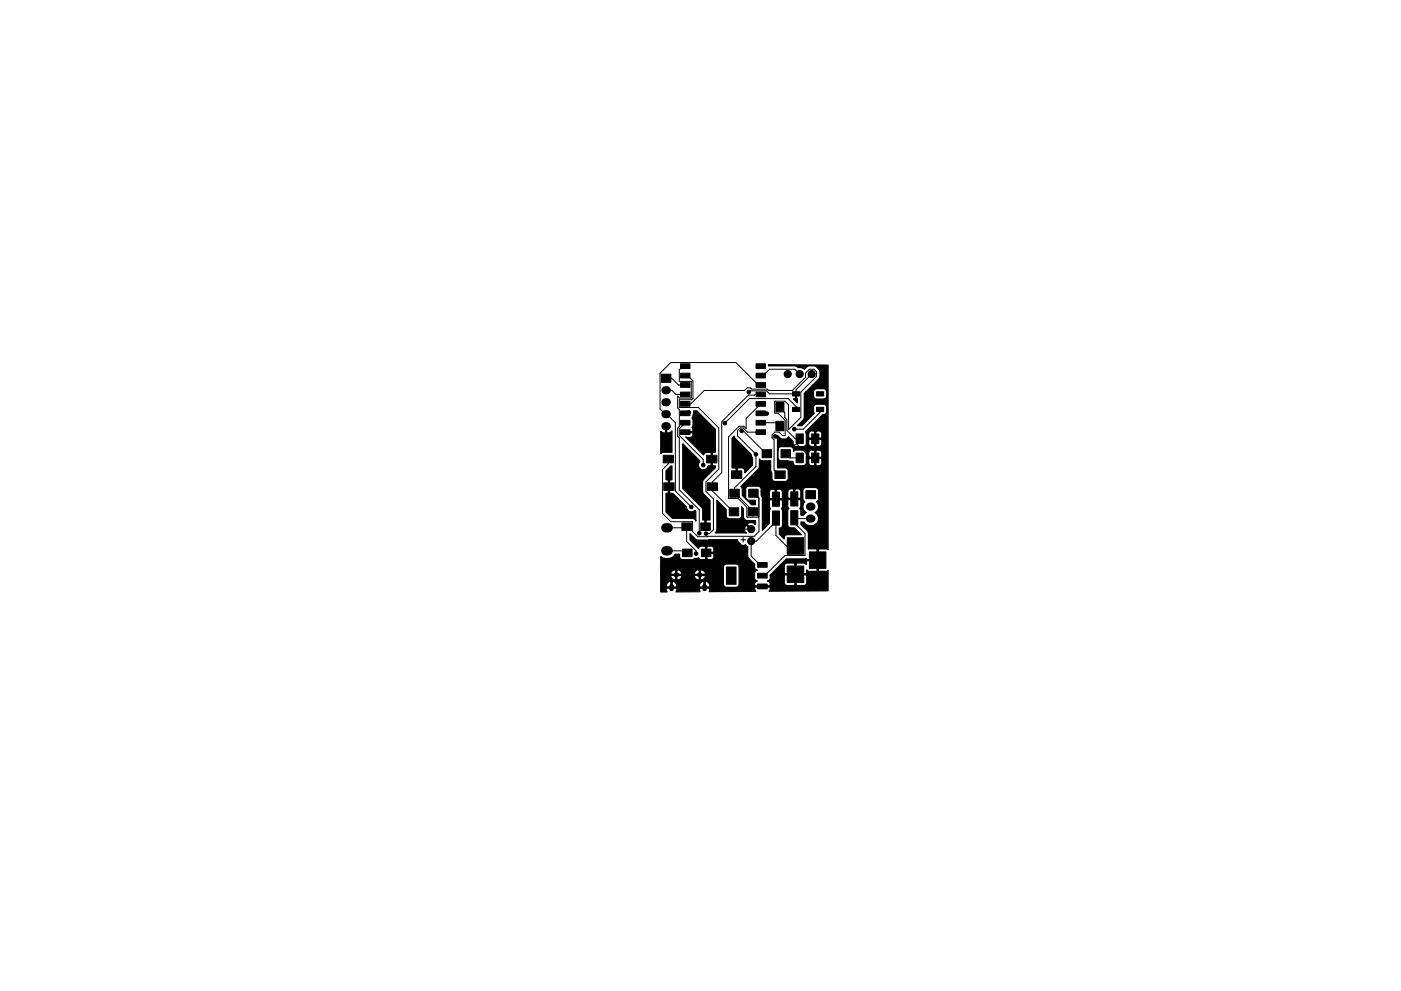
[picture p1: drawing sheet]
<svg xmlns="http://www.w3.org/2000/svg" width="297mm" height="210mm" viewBox="0 0 297 210" stroke-linecap="round" stroke-linejoin="round" font-family="sans-serif">
<g fill="none" stroke="#000" stroke-width=".21">
<path d="M145.3 79.7h.5l1.1 1.1v3.7l-.2 .3h-2.7v1.6l4.1 .1 4.3 4.3v8.7l-2.7 2.7v2.1l1.6 1.5v6.6l-.9 .8h-.7M145.3 77.7h-.5l-.8 .8v2.4l2.6 .1v3.4l-2.5 .1-.4-.5v2.5l.3 .4v3.6l-.3 .3v1.7l.3 .4v11l4.3 4.3v4.9M169.5 79.4l-1-1.1h-5.4l-1.3 1.4h-.5M172.1 79.4l-3.3 3.3v.9h-5.7l-.6-.7h-3.5l-.2 .3M141.2 80.3h1.2l1.5 1.4h1.4M141.2 82.8h1.2l.9 .9h2M141.7 97.4v1l-1.2 1.2v9.3l1.7 1.8h4.6v2.1l1.1 1.1 12-.1 1-1v-7.1l-1.2-1.1M145.3 85.7h1.2l2.8-2.9h8.6l.5-.5h.7l.3 .3h3.3l.2 .2h5.1l2.8-2.8v-.9l.8-.8h1l.5 .6v1l-3.3 3.3v5.4l-2.6 2.6v-5.3l-.8-.8-2.2 .1v2.4l.8 .1 1.5 1.5v3.2h-.6l-.7-.7h-.9l-.6 .6v.6l.4 .4v6.4l1 1h.3M145.3 89.7l-1.3 1.3v1.4l5.1 5.1v1.2M145.3 89.7h.1M146.1 87.5h-.6l-.2 .2M157.3 91.4h.3l5 4.9"/>
<path d="M161.3 81.7h-.5l-4.8-4.8h-13.8l-2.3 2.3v7.5l1.2 1.2h.3l1.8 1.8v14.5l3.4 3.4M161.3 91.7h-2.8l-.9-.9h-.7l-.5 .6v1.1l3.9 3.9v2.6l-4.6 4.5v1.1l3.9 3.8v.2M161.3 89.7h3.4l.7 .7M161.3 87.7l1.3 .1M161.3 85.7l-3.1 3.1v2.1l-.5-.5h-1l-2.2 2.3v13l2 .1 1.8 1.8 .1 2.1h2.4l.1-4.1M161.3 83.7l-2.6 .1-5.7 5.7v10.8l-2 2v1.9l4.6 4.4M164.3 92.6l1.8 1.8h3l2.8 2.8h1v-4.1M165.4 86.4l1 1.2v1l.4 .4v2.3l1.8 1.8h.9M166.6 96.3l.9 .9h2M168.8 86.9v-.7l-1.7-1.6h-8.2l-5.2 5.2M173.9 86.9v.6l-3.6 3.6h-1.9M141.4 112h4l.2-.2v3.1l2 2v.6"/>
<path d="M141.4 116.9h3.9l.4 .4M152.9 116.7l-.6 .6h-2.6v1l.9 .9M155.2 111.1l1.1 1.2h3M157.1 114.5h1M157.6 114v1M164.5 109.9v3.7l2.2 2.2h2M164.5 110.7l-4.1 4.1h-1.1v3.2l1.8 1.8h.5M171.9 110h-3.6l-.2-.1v.8l2.6 2.5v4.6l-4.3 .1-4.2 4.2h-.6"/>
</g>
<g fill="#000" stroke="#000" stroke-width=".21">
<path d="M144.3 77.2h2v1h-2zM160.3 77.2h2v1h-2zM140.2 79.4h2v1.7h-2zM140.6 96.6h2.2v1.6h-2.2zM144.3 91.2h2v1h-2zM144.3 89.2h2v1h-2zM144.3 87.2h2v1h-2zM144.3 85.2h2v1h-2zM144.3 83.2h2v1h-2zM144.3 81.2h2v1h-2zM144.3 79.2h2v1h-2zM149.8 96.6h2.2v1.6h-2.2z"/>
<path d="M160.3 91.2h2v1h-2zM160.3 89.2h2v1h-2zM160.3 87.2h2v1h-2zM160.3 85.2h2v1h-2zM160.3 83.2h2v1h-2zM160.3 81.2h2v1h-2zM160.3 79.2h2v1h-2zM161.6 95.4h2v1.7h-2zM165.6 95.4h2v1.7h-2zM164.5 89.4h1.7v2h-1.7zM164.5 85.4h1.7v2h-1.7zM168 83.1h1.5v.9h-1.5z"/>
<path d="M168 86.4h1.5v.9h-1.5zM168.8 92.1h1.5v2h-1.5zM168.8 96.1h1.5v2.1h-1.5zM172.1 92.1h1.5v2h-1.5zM172.1 96.1h1.5v2.1h-1.5zM173.1 86.4h1.5v.9h-1.5zM173.1 83.1h1.5v.9h-1.5zM140.7 102.4h2.2v1.6h-2.2zM144.6 111h2v1.6h-2zM144.7 116.5h2v1.6h-2zM148.6 111h2v1.6h-2zM148.7 116.5h2v1.6h-2z"/>
<path d="M149.9 102.4h2.2v1.6h-2.2zM154.6 107.7h2v1.7h-2zM155.1 99.9h2.2v1.6h-2.2zM154.7 103.8h2v1.7h-2zM158.6 107.7h2v1.7h-2zM158.7 103.8h2v1.7h-2zM164.3 99.9h2.2v1.6h-2.2zM163.8 104.4h1.5v3h-1.5zM163.8 108.4h1.5v3h-1.5zM167.7 104.4h1.5v3h-1.5zM167.7 108.4h1.5v3h-1.5zM166.9 114.1h3.5v3.5h-3.5z"/>
<path d="M170.9 104.1h2v1.7h-2zM154 120.3h2.1v3.7h-2.1zM160.6 121.6h2.1v1h-2.1zM160.6 119.3h2.1v1.1h-2.1zM160.6 123.9h2.1v1h-2.1zM166.9 120.1h3.5v3.5h-3.5zM171.6 117.1h3.5v3.5h-3.5z"/>
<circle cx="167" cy="79.4" r=".76"/>
<circle cx="169.5" cy="79.4" r=".76"/>
<circle cx="172.1" cy="79.4" r=".76"/>
<circle cx="146.1" cy="87.5" r=".38"/>
<circle cx="149.1" cy="98.7" r=".38"/>
<circle cx="150.9" cy="97.4" r=".38"/>
<circle cx="153.7" cy="89.8" r=".38"/>
<circle cx="157.3" cy="91.4" r=".38"/>
<circle cx="158.8" cy="83.2" r=".38"/>
<circle cx="160.3" cy="96.4" r=".38"/>
<circle cx="162.6" cy="87.8" r=".38"/>
<circle cx="164.3" cy="92.6" r=".38"/>
<circle cx="168.4" cy="91.1" r=".38"/>
<circle cx="141.7" cy="103.2" r=".38"/>
<circle cx="146.3" cy="117.5" r=".38"/>
<circle cx="146.6" cy="107.6" r=".38"/>
<circle cx="147.6" cy="117.5" r=".38"/>
<circle cx="148.3" cy="113.1" r=".38"/>
<circle cx="149.7" cy="113.2" r=".38"/>
<circle cx="150.6" cy="119.2" r=".38"/>
<circle cx="152.9" cy="116.7" r=".38"/>
<circle cx="155.2" cy="111.1" r=".38"/>
<circle cx="156" cy="100.7" r=".38"/>
<circle cx="159.3" cy="112.3" r=".75"/>
<circle cx="159.3" cy="114.8" r=".75"/>
<circle cx="159.5" cy="109.1" r=".38"/>
<circle cx="168.7" cy="115.8" r=".38"/>
<circle cx="173.4" cy="118.8" r=".38"/>
<circle cx="168.7" cy="121.8" r=".38"/>
</g>
<path d="M141.1 82.8h.3M141.1 85.3h.3M141.1 87.9h.3M141.1 90.4h.3M171.7 107.5h.3M171.7 110h.3" fill="none" stroke="#000" stroke-width="1.7"/>
<path d="M143.2 122h.3M148.2 122h.3" fill="none" stroke="#000" stroke-width=".95"/>
<path d="M142.4 124.4v.5M149.4 124.4v.5" fill="none" stroke="#000" stroke-width="1"/>
<path d="M141.2 112h.5M141.2 116.9h.5" fill="none" stroke="#000" stroke-width="2"/>
<path d="M171.9 79.4l.2-.2 .2 .2-.2 .2zM162.9 77.4l12.7 .1v39.2l-.4-.2h-1.6l-.1 .1v4.5l.1 .1h1.6l.4-.2v4.3l-12.5 .1 .2-.3-.2-.6h-2.9a.59 .59 0 0 0 .1 1h-9.9l.1-.7h-2.3l.2 .7-5.1 .1 .2-.8h-2.3l.3 .8h-1.4v-1.3h1.1v.2h1.1v-1.1h.2v1.1h1v-.2h4.7v.2h1.1v-1.1h.2v1.1h1v-.2a.91 .91 0 0 0-1.2-.9 .81 .81 0 0 0-1.1 .9h-4.7l-.4-.8-.4-.2-.4 .1a.81 .81 0 0 0-1.1 .9h-1.1v-2h2.1l.5 .6 .4 .2 .2-.2v-.8h.2v.8a.8 .8 0 0 0 1.1-.6h2.6l.5 .6 .4 .2 .2-.2v-.8h.2v.8a.8 .8 0 0 0 1.1-.6l-.1-.2h-2.2l-.1 .2-4.9-.2-.1 .2h-2.1v-.6h2.1l.1 .1h1v-.8h.2v.8h1l.1-.1h2.6l.1 .1h1v-.8h.2v.8h1a.78 .78 0 0 0-.8-.9l-.4 .1a.8 .8 0 0 0-1.1 .7h-2.6l-.5-.7-.4-.1-.4 .1a.8 .8 0 0 0-1.1 .7h-2.1v-1.4h13.3v3.7a.65 .65 0 0 0 .6 .6h2.1l.6-.4v-3.9a.65 .65 0 0 0-.6-.6h-2.3l-.4 .6h-13.3v-2.2l.4 .3a2.23 2.23 0 0 0 2.6-.8h1v.5a.65 .65 0 0 0 .6 .6h2l.6-.3 .8-.1 .5 .4h.8l.2-.1v-1.2h.3v1.2l.1 .1 1.1-.1 .3-.4v-.6l-.2-.2h-1.6v-1.4h.3v1.2h1.3l.2-.2-.1-.9-.4-.2h-.9l-.1 .1a1.69 1.69 0 0 0-1.5 0l-.3 .4-1.8-1.8v-1.4l1.1 1.2 .5 .2 8.5-.1v.3l.4 .4a.79 .79 0 0 0 1.3 .3l.4 .5 .1 2.3 1.4 1.4v.9l.6 .4-.6 .4a2.09 2.09 0 0 0 .2 1.7l.4 .2-.3 .1a.6 .6 0 0 0-.1 .9h2.9l.2-.2a.67 .67 0 0 0-.6-.8 .63 .63 0 0 0 .6-.7v-.5h3l.1 1.9 .4 .2h1.6l.1-.1v-2.1h.3v2.1l.1 .1h1.6l.5-.5v-1.6l-.1-.1h-4.5l-.1 .1h-3v-.1l2-2h1v1.6l.1 .1h2.1v-2.1h.3v2.1h2.1l.1-.1v-.7l.5 .3h1.6l.1-.1v-2.1h-2.1l-.1 .1v.7l-.5-.3h-1.6l-.1 .1-.4-.1h-1.6l-.5 .5h-1l1.4-1.4 4.3-.1 .1 .2h2.1v-2.1l-.1-.1h-1.7l-.1-3.6-1.5-1.6v-.5h.6a1.63 1.63 0 0 0 2.4 .5 1.63 1.63 0 0 0 .3-2.3l-.3-.2 .3-.3a1.49 1.49 0 0 0 0-2.1l.3-.1 .1-.5v-1.7l-.1-.5-.5-.2h-2a.65 .65 0 0 0-.7 .7v1.7l.4 .6a1.47 1.47 0 0 0 .4 2.4l-.6 .5h-.6v-.9l-.2-.5 .2-.4v-1.4l-.2-.1h-2.4l-.2 .1v1.4l.3 .4-.3 .5v3a.65 .65 0 0 0 .7 .6h.8l1.4 1.4-3.2 .1a.74 .74 0 0 0-.4 .8l-1.1-1v-1.2l.5-.2 .2-.5v-3l-.2-.5 .2-.4v-1.3l-.2-.2h-2.4l-.2 .2v1.3l.3 .4-.3 .5v2.6l-1.5 1.5v-6.8l-.2-.6v-.8h1.7v1.3l.2 .2h1.1v-1.9h.2v1.9h1.1l.2-.2v-1.4h1.1v1.4l.2 .1h1.1v-1.8h.2v1.8h1.1l.2-.1-.1-1.6-.4-.3h-.6l-.2 .2-1-.2-.5 .5h-1.1l-.5-.4h-.6l-.2 .1-1-.1-.5 .5h-1.7v-.5a.65 .65 0 0 0-.7-.7h-2l-.4 .2-.2 .5v1.7a.65 .65 0 0 0 .6 .6h1.5v1h-.8l-2-2v-1.3l-.4-.6 3.8-3.7 .2-.5v-1.6l.6 .4h1.8v1.9l.3 .6v1.2a.65 .65 0 0 0 .6 .7h2.2l.4-.2 .2-.5v-1.6a.65 .65 0 0 0-.6-.6h-1.7v-3.9l.1 1.7a.65 .65 0 0 0 .7 .7l2.5 .1v.3a.65 .65 0 0 0 .7 .6h1.7l.4-.4 .1-1h.5v.9l.2 .4 .9 .1 .1-.2v-1.3h.3v1.3l.1 .2 .9-.1 .2-.4v-.9l-.1-.1h-2.5l-.1 .1h-.5l-.1-1.4h.6v.9l.1 .1h1.1v-1.3h.3v1.3h1.1l.1-.1v-.9l-.5-.5h-.6l-.1 .2-1-.2-.5 .5h-.6l-.1-.3-.5-.2h-1.5l-.6 .3a.78 .78 0 0 0-.6-1h-2.2l-.6 .6v-2.1l-.4-.7 .5-.2 .5 .5 .5 .3a.99 .99 0 0 0 1.2-.5l1 .9v.5a.65 .65 0 0 0 .7 .6h1.7l.4-.3 .1-1h.5v.8l.2 .4 .9 .1 .1-.1v-1.4h.3v1.4l.1 .1h.6l.5-.2v-1.1l-.1-.2h-2.5l-.1 .2h-.5l-.1-1.5h.6v.9l.1 .2h1.1v-1.4h.3v1.4h1.1l.1-.2v-.9l-.2-.4-.9-.1-.4 .2-.1-.2h-.6l-.5 .5h-.6l-.1-.3 3.6-3.6 .5-.1 .3-.3a1.93 1.93 0 0 0-.1-1.6l-.5-.2h-1.5l-.6 .4a1.98 1.98 0 0 0 .1 1.5l-2.6 2.6h-.9l1.4-1.5v-5.3l.4-.4h1.6v.9a.65 .65 0 0 0 .6 .7h1.5l.6-.4a1.93 1.93 0 0 0-.1-1.6l-.5-.2h-1.5l-.4 .1-.2 .5h-1.6l2.9-3v-1.5l-.7-.8-.5-.2a1.72 1.72 0 0 0-2.1 .8 1.29 1.29 0 0 0-1.3-.4l-.7-.4-5.6 .1zM141.1 90.3h.3v1.5l.2 .1 .9-.5v4.6h-1.9l-.5 .3v-4.8l.8 .4 .2-.1zM147 87.2h.8l3.9 3.9v4.9h-.5l-.2 .1v2.6l.2 .1h.5v.4l-2.5 2.5-.2 .5v2.3l1.5 1.6v4.2h-.6l-.2 .2v1.4h-.3l.1-1.4-.5-.2-.1-2.4-4.1-4.3v-9.5l3.6 3.7v.2a1.03 1.03 0 0 0 .2 1.6 1.03 1.03 0 0 0 1.5-.8h.5l.2-.1v-2.6l-.2-.1h-.9l-.4 .2-.1 .3-3.8-3.8 .2 .1h.8a.61 .61 0 0 0 .4-1h-1.7l.1-.3 1.6 .1a.57 .57 0 0 0-.1-.9 2.02 2.02 0 0 0 .2-1.7l-.2-.3 .4-1zM155.2 93l.4-.5 .3 .5 3.4 3.4 .3 .7v1.6l-1.7 1.6v-.5l-.3-.4-1.1-.1-.2 .1v1.5l-.3-.1 .1-1.4-.2-.1h-.7zM168.6 83.4h.3l.2 2.1-.9-.9 .4-.1zM142.2 98.8h.3v3l-.5 .2v2.5l.1 .2h.6l2.8 2.9a1.01 1.01 0 0 0 .7 .9 1.01 1.01 0 0 0 1.1-.3l.2 .3v2.1l-.2-.4-.5-.2h-4.3l-1.3-1.4v-3.9l.5-.2v-2.5l-.5-.2v-1.9zM152 106.1l2 2v1.3a.65 .65 0 0 0 .6 .7h2a.65 .65 0 0 0 .7-.7l-.1-1.9 .4 .4v1.7l.2 .6 .6 .3h1.8v.7l-.1 .1a1.05 1.05 0 0 0-1.6-.2v.2l1 1-.3 .2-.9-1a1.05 1.05 0 0 0-.3 1.5l.3 .1h-6.7l.4-.7z" fill="#000" stroke="#000" stroke-width=".25"/>
</svg>
